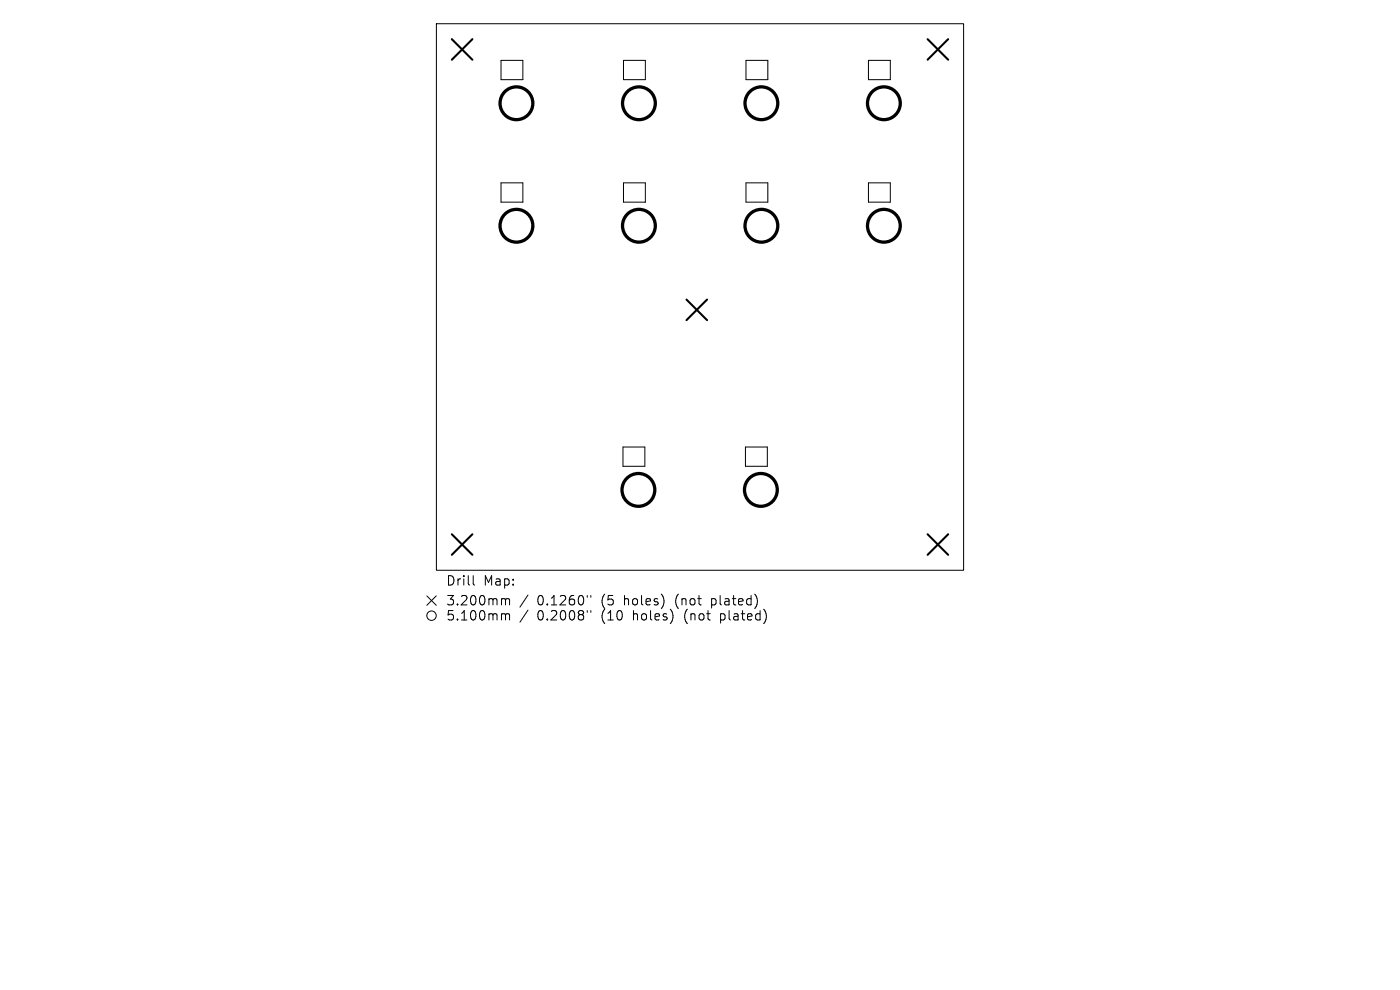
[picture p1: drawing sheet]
<svg xmlns="http://www.w3.org/2000/svg" width="297mm" height="210mm" viewBox="0 0 297 210" stroke-linecap="round" stroke-linejoin="round" font-family="sans-serif">
<defs><g id="words">
<g font-size="2.8">
<text x="94.5" y="124.5">Drill</text>
<text x="102.6" y="124.5">Map:</text>
<text x="94.5" y="128.7">3.200mm</text>
<text x="94.5" y="131.9">5.100mm</text>
<text x="114" y="128.7">0.1260&quot;</text>
<text x="114" y="131.9">0.2008&quot;</text>
<text x="127.7" y="128.7">(5</text>
<text x="127.7" y="131.9">(10</text>
<text x="132.7" y="128.7">holes)</text>
<text x="134.6" y="131.9">holes)</text>
<text x="143.7" y="128.7">(not</text>
<text x="145.6" y="131.9">(not</text>
<text x="151.6" y="128.7">plated)</text>
<text x="153.5" y="131.9">plated)</text>
</g>
</g></defs>
<g fill="none" stroke="#000" stroke-width=".21">
<path d="M92.6 5h111.8v116h-111.8zM106.3 12.8h4.6v4.1h-4.6zM132.3 12.8h4.6v4.1h-4.6zM158.3 12.8h4.6v4.1h-4.6zM184.2 12.8h4.7v4.1h-4.7zM106.3 38.8h4.6v4.1h-4.6zM132.3 38.8h4.6v4.1h-4.6zM158.3 38.8h4.6v4.1h-4.6zM184.2 38.8h4.7v4.1h-4.7zM132.2 94.8h4.6v4.1h-4.6zM158.1 94.8h4.7v4.1h-4.7zM90.5 126.4l2 2"/>
<path d="M92.5 126.4l-2 2M100.4 122.1v1.7l.3 .3M106.7 127l.5 .1v.2M106.7 130.2h.3l.2 .3M107.2 127.3l.3-.3 .5 .1 .1 1.2M107.2 127.3v1M107.2 130.5v1M107.2 130.5l.3-.3 .5 .1 .1 1.2M112 126.2l-1.7 2.6M112 129.4l-1.7 2.6M124.6 126.3v.4M124.6 129.5v.4"/>
<path d="M125.3 126.3v.4M125.3 129.5v.4"/>
<circle cx="91.5" cy="130.6" r="1"/>
</g>
<path d="M95.9 8.3l4.3 4.4M100.2 8.3l-4.3 4.4M196.8 8.3l4.3 4.4M201.1 8.3l-4.3 4.4M145.6 63.5l4.4 4.4M150 63.5l-4.4 4.4M95.9 113.3l4.3 4.4M100.2 113.3l-4.3 4.4M196.8 113.3l4.3 4.4M201.1 113.3l-4.3 4.4" fill="none" stroke="#000" stroke-width=".44"/>
<g fill="none" stroke="#000" stroke-width=".7">
<circle cx="109.6" cy="21.9" r="3.5"/>
<circle cx="135.5" cy="21.9" r="3.5"/>
<circle cx="161.5" cy="21.9" r="3.5"/>
<circle cx="187.5" cy="21.9" r="3.5"/>
<circle cx="109.6" cy="47.9" r="3.5"/>
<circle cx="135.5" cy="47.9" r="3.5"/>
<circle cx="161.5" cy="47.9" r="3.5"/>
<circle cx="187.5" cy="47.9" r="3.5"/>
<circle cx="135.4" cy="103.9" r="3.5"/>
<circle cx="161.4" cy="103.9" r="3.5"/>
</g>
<use href="#words"/>
</svg>
